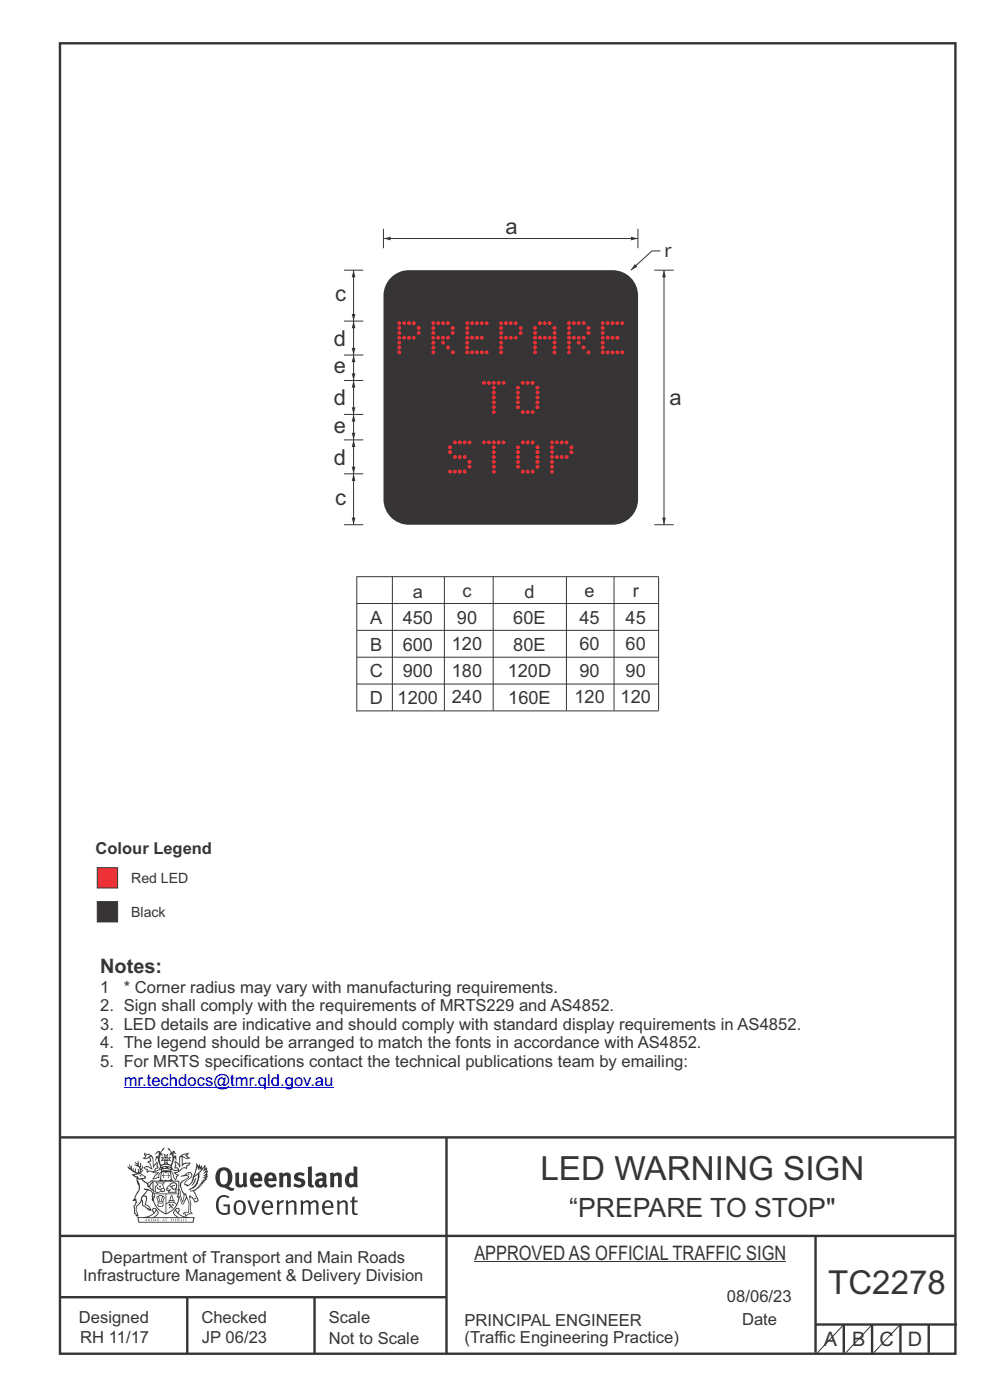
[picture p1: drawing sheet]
<svg xmlns="http://www.w3.org/2000/svg" width="210mm" height="297mm" viewBox="0 0 210 297" stroke-linecap="round" stroke-linejoin="round" font-family="sans-serif">
<defs><g id="words">
<text font-size="7.1" fill="#373435" x="114.7" y="250.3">LED WARNING SIGN</text>
<text font-size="7" fill="#373435" x="175.7" y="274.4">TC2278</text>
<text font-size="5.6" fill="#373435" x="120.8" y="258.1">“PREPARE TO STOP&quot;</text>
<g font-size="4.7" fill="#373435">
<text x="107.3" y="49.6">a</text>
<text x="140.9" y="54.5">r</text>
<text x="71.1" y="63.9">c</text>
<text x="70.8" y="73.4">d</text>
<text x="70.8" y="79.2">e</text>
<text x="70.8" y="86">d</text>
<text x="142" y="86">a</text>
<text x="70.8" y="91.8">e</text>
<text x="70.8" y="98.6">d</text>
<text x="71.1" y="107.1">c</text>
</g>
<g font-size="4.2" fill="#373435">
<text x="21.2" y="206.5">Notes:</text>
<text x="100.6" y="267.2">APPROVED AS OFFICIAL TRAFFIC SIGN</text>
<text x="174.7" y="285.6">A</text>
<text x="180.8" y="285.6">B</text>
<text x="186.5" y="285.5">C</text>
<text x="192.6" y="285.5">D</text>
</g>
<g font-size="3.9" fill="#373435">
<text x="87.6" y="126.8">a</text>
<text x="98.1" y="126.7">c</text>
<text x="111.2" y="126.8">d</text>
<text x="124" y="126.7">e</text>
<text x="134.2" y="126.7">r</text>
<text x="78.5" y="132.5">A</text>
<text x="85.4" y="132.4">450</text>
<text x="95.8" y="137.9">120</text>
<text x="96.9" y="132.3">90</text>
<text x="108.9" y="132.4">60E</text>
<text x="122.9" y="132.3">45</text>
<text x="122.9" y="137.9">60</text>
<text x="132.7" y="132.3">45</text>
<text x="132.7" y="137.9">60</text>
<text x="78.4" y="143.7">C</text>
<text x="78.5" y="138.1">B</text>
<text x="85.4" y="138">600</text>
<text x="85.4" y="143.6">900</text>
<text x="95.8" y="143.6">180</text>
<text x="107.7" y="143.6">120D</text>
<text x="108.9" y="138">80E</text>
<text x="122.9" y="143.6">90</text>
<text x="132.7" y="143.6">90</text>
<text x="78.4" y="149.3">D</text>
<text x="84.3" y="149.2">1200</text>
<text x="95.8" y="149.2">240</text>
<text x="107.8" y="149.2">160E</text>
<text x="121.8" y="149.2">120</text>
<text x="131.6" y="149.2">120</text>
</g>
<g font-size="3.5" fill="#373435">
<text x="20.3" y="181.1">Colour Legend</text>
<text x="21.2" y="210.6">1</text>
<text x="21.2" y="214.5">2. Sign shall comply with the requirements of MRTS229 and AS4852.</text>
<text x="26.2" y="210.6">* Corner radius may vary with manufacturing requirements.</text>
<text x="21.2" y="218.5">3. LED details are indicative and should comply with standard display requirements in AS4852.</text>
<text x="21.2" y="226.3">5. For MRTS specifications contact the technical publications team by emailing:</text>
<text x="21.2" y="222.4">4. The legend should be arranged to match the fonts in accordance with AS4852.</text>
<text x="21.6" y="267.9">Department of Transport and Main Roads</text>
<text x="17.7" y="271.8">Infrastructure Management &amp; Delivery Division</text>
<text x="16.7" y="280.6">Designed</text>
<text x="42.7" y="280.6">Checked</text>
<text x="69.7" y="280.6">Scale</text>
<text x="98.5" y="281.3">PRINCIPAL ENGINEER</text>
<text x="154.2" y="276.2">08/06/23</text>
<text x="157.4" y="281.2">Date</text>
<text x="17" y="284.8">RH 11/17</text>
<text x="42.8" y="284.8">JP 06/23</text>
<text x="69.7" y="285.2">Not to Scale</text>
<text x="98.5" y="284.8">(Traffic Engineering Practice)</text>
</g>
<text font-size="3.5" fill="#0000c4" x="26.2" y="230.3">mr.techdocs@tmr.qld.gov.au</text>
<g font-size="3" fill="#373435">
<text x="27.8" y="187.2">Red LED</text>
<text x="27.8" y="194.5">Black</text>
</g>
</g></defs>
<g fill="none" stroke="#373435" stroke-width=".51">
<path d="M12.7 9.2h190v278h-190zM12.7 241.3h190M94.7 241.4v45.8M12.7 275.2h82M12.7 262.2h190.1M39.7 275.2v12M66.7 275.2v12M173 262.1v24.9M173 281h30M179 281v6M185 281v6M191 281v6"/>
<path d="M197 281v6"/>
</g>
<g fill="#373435">
<path d="M47 248.4a2.55 2.55 0 0 0 0 2.7l.3 .2a.81 .81 0 0 0 1-1v-.5a1.04 1.04 0 0 0-1.1-1.5zM46.3 248.1a1.82 1.82 0 0 1 2.1-.2 1.82 1.82 0 0 1 .9 1.8 2.29 2.29 0 0 1-.8 2l.7 .3h.5l-.2 .6a2.87 2.87 0 0 1-2-.7 2.12 2.12 0 0 1-1.7-3.1z" fill-rule="evenodd"/>
<path d="M49.9 248.9l.8-.2v2a.46 .46 0 0 0 .3 .6 .46 .46 0 0 0 .6-.3v-2.1l.7-.2v2.4l.2 .5-.5 .3-.3-.3a1.02 1.02 0 0 1-1.2 .3 1.02 1.02 0 0 1-.6-1.1z" fill-rule="evenodd"/>
<path d="M54 249.5l-.1 .5h.9a.49 .49 0 0 0-.2-.6 .49 .49 0 0 0-.6 .1zM53.4 249.1a1.34 1.34 0 0 1 1.6-.2 1.34 1.34 0 0 1 .6 1.5v.2h-1.7a.77 .77 0 0 0 .5 .8 .77 .77 0 0 0 .9-.4l.3 .5a1.59 1.59 0 0 1-2 .2 1.59 1.59 0 0 1-.5-2.1z" fill-rule="evenodd"/>
<path d="M57 249.5l-.1 .5h1a.49 .49 0 0 0-.2-.6 .49 .49 0 0 0-.7 .1zM56.4 249.1a1.34 1.34 0 0 1 1.6-.2 1.34 1.34 0 0 1 .7 1.5v.2h-1.8a.77 .77 0 0 0 .5 .8 .77 .77 0 0 0 .9-.4l.4 .5a1.59 1.59 0 0 1-2.1 .2 1.59 1.59 0 0 1-.5-2.1z" fill-rule="evenodd"/>
<path d="M59.2 248.9l.7-.2 .1 .4a.95 .95 0 0 1 1-.3 .95 .95 0 0 1 .7 .8v2.3h-.8v-2.3a.46 .46 0 0 0-.8 .1v2.2h-.8z" fill-rule="evenodd"/>
<path d="M62.6 249.1a1.75 1.75 0 0 1 2-.1l-.2 .5-.6-.2a.43 .43 0 0 0-.6 .3l.4 .3a1.04 1.04 0 0 1 1.2 1.1 1.04 1.04 0 0 1-1.4 1l-1.2-.4 .3-.6 1 .4 .4-.4a.88 .88 0 0 0-1-.5l-.4-.2-.1-.4z" fill-rule="evenodd"/>
<path d="M65.3 247.6l.8-.2 .1 3.8 .3 .2 .1 .4a.88 .88 0 0 1-1 0 .88 .88 0 0 1-.3-1z" fill-rule="evenodd"/>
<path d="M67.8 250.6a.43 .43 0 0 0-.1 .7 .43 .43 0 0 0 .7-.1v-.7zM66.8 249.1a1.7 1.7 0 0 1 2.4 .1v1.9l.3 .4-.4 .5-.5-.4a1.03 1.03 0 0 1-1.7-.1 1.03 1.03 0 0 1 .8-1.5h.7v-.4a.8 .8 0 0 0-1.2 .1z" fill-rule="evenodd"/>
<path d="M70 248.9l.7-.2 .1 .4a.95 .95 0 0 1 1-.3 .95 .95 0 0 1 .7 .8v2.3h-.8v-2.3a.46 .46 0 0 0-.8 .1v2.2h-.8z" fill-rule="evenodd"/>
<path d="M74.3 249.5a1.48 1.48 0 0 0 0 1.7h.5l.2-.1v-1.5l-.3-.2zM75 247.4l.8 .1 .1 4.4h-.7l-.1-.2a1.26 1.26 0 0 1-1.4 0 1.26 1.26 0 0 1-.5-1.3 1.29 1.29 0 0 1 .4-1.4 1.29 1.29 0 0 1 1.4-.1z" fill-rule="evenodd"/>
<path d="M46.4 253.9a1.72 1.72 0 0 1 2.3 0l-.3 .3a1.24 1.24 0 0 0-1.4-.2 1.24 1.24 0 0 0-.6 1.4 1.49 1.49 0 0 0 1.2 1.9l.7-.1v-1.3h-.8l-.1-.4h1.3v1.9a1.93 1.93 0 0 1-2.2 0 1.93 1.93 0 0 1-.7-2.2l.2-.8z" fill-rule="evenodd"/>
<path d="M50.4 255.1a1.65 1.65 0 0 0 .2 2.2 .99 .99 0 0 0 1-1.4 .78 .78 0 0 0-.4-.8 .78 .78 0 0 0-.8 0zM50 254.9a1.33 1.33 0 0 1 1.6-.1 1.33 1.33 0 0 1 .5 1.4 1.31 1.31 0 0 1-1.3 1.6 1.31 1.31 0 0 1-1.2-1.6v-.6z" fill-rule="evenodd"/>
<path d="M52.5 254.7l.4-.1 .9 2.6 .8-2.5h.5l-1.1 3h-.5z" fill-rule="evenodd"/>
<path d="M56.3 255.2l-.2 .7h1.3a.7 .7 0 0 0-.3-.8 .7 .7 0 0 0-.8 .1zM55.9 255a1.22 1.22 0 0 1 1.5-.2 1.22 1.22 0 0 1 .5 1.5h-1.8a.93 .93 0 0 0 .5 1 .93 .93 0 0 0 1.1-.2l.2 .3a1.43 1.43 0 0 1-1.8 .1 1.43 1.43 0 0 1-.6-1.7z" fill-rule="evenodd"/>
<path d="M58.7 254.7l.4-.1 .1 .5 .4-.4 .6-.1-.2 .5a.66 .66 0 0 0-.8 .7v1.9h-.4z" fill-rule="evenodd"/>
<path d="M60.6 254.7l.4-.1 .1 .5a.94 .94 0 0 1 1-.5 .94 .94 0 0 1 .8 .8v2.3h-.5l-.1-2.5a.81 .81 0 0 0-1.2 .3v2.2h-.4z" fill-rule="evenodd"/>
<path d="M63.7 254.7l.5-.1 .1 .5 .4-.3a.78 .78 0 0 1 1.1 .3 .9 .9 0 0 1 1-.5 .9 .9 0 0 1 .8 .8v2.3h-.5l-.1-2.5a.67 .67 0 0 0-1.1 .3v2.2h-.5v-2.4l-.4-.3-.7 .4v2.3h-.5z" fill-rule="evenodd"/>
<path d="M69 255.2l-.1 .7h1.3a.7 .7 0 0 0-.3-.8 .7 .7 0 0 0-.9 .1zM68.7 255a1.22 1.22 0 0 1 1.5-.2 1.22 1.22 0 0 1 .5 1.5h-1.8a.93 .93 0 0 0 .4 1 .93 .93 0 0 0 1.2-.2l.1 .3a1.44 1.44 0 0 1-1.7 .1 1.44 1.44 0 0 1-.6-1.7z" fill-rule="evenodd"/>
<path d="M71.4 254.7l.5-.1 .1 .5a.94 .94 0 0 1 1-.5 .94 .94 0 0 1 .8 .8v2.3h-.5l-.1-2.5a.81 .81 0 0 0-1.2 .3v2.2h-.4z" fill-rule="evenodd"/>
<path d="M74.7 253.9l.5-.1v.9h.7l-.1 .3h-.6v2.2l.1 .2h.5l.1 .3a.75 .75 0 0 1-1.2-.6v-2.1h-.4v-.3h.4z" fill-rule="evenodd"/>
<path d="M30.8 244.9l1.1 .3-.9 .5h-.4l.6-.5zM31.8 245.4h.2a2.44 2.44 0 0 1 .4 1.9l.1 .5 .7-1-.1 .6 .3 .3a.57 .57 0 0 0-.6 .7l-1-.1-.5 .2 .2-.5-.8-.3 .7-.1 .9 .5 .1-.1-.6-1.3-.2-.2h.5zM30.7 244.4l-.1 .5 .2 .4-.6 .4a1.04 1.04 0 0 0 1.4-.1l.2 .6-.3 .1-.2 .4a.94 .94 0 0 1 .8 1.1l-.2-.1a1.16 1.16 0 0 0-1.5-.1l.3 .4 .4 .2 .1 .5 .2 .1 .1-.2a.94 .94 0 0 1 1.1 .2l.8 .1-1.2 1.2a1.13 1.13 0 0 0 1.2-.2l.4-.1-.1-.4 .5-.8a.83 .83 0 0 0-.6 1.1l-.3-.1-.7 .4 1.1-1.4-.5 .1-.5-.1 1.3-.5-.1-.1-.9 .4v-.3l.2-.2 .3 .1 .1-.3-.2-.4v-.6l-.1-.4-.7 1v-.7a1.42 1.42 0 0 0-1.6-1.8z" fill-rule="evenodd"/>
<path d="M38.5 245.2l.5-.2 .7-.1-.6 .3 .8 .5h-.3zM38.3 245.5l.2-.1 .1 2a1.69 1.69 0 0 1 1.6-.6l-.8 .5 .1 .5a1.1 1.1 0 0 0-1.5 .6l-.1-.5-.2-.2h-.5l.3-.4-.3-.7a1.42 1.42 0 0 1 .8 1.1l.2-.1zM37.1 246.2l.1 1-.2 .3 .1 .4h.5l.1 .2a.96 .96 0 0 1-1.1-.1l-.1 .1a1.06 1.06 0 0 0 1.3 .2v.1a.72 .72 0 0 1-1 .2l.3 .5 .6 .2-.4 .2-.1 .6-.2-.3-.4-1.1-.4-.4 .4 .9a1.54 1.54 0 0 0 .7 1.2l.2-.3a.58 .58 0 0 1 .4-.8l.2-.1h-.3l-.5-.3 .9-.5a.93 .93 0 0 1 1.2-.5v.2l.2-.2 .1-.5a.99 .99 0 0 0 .7-.8l-1.3 .1-.3 .2-.1-1.4 .9 .4 .9-.3h-.4l-.5-.4 .4-.7-.6 .2a1.46 1.46 0 0 0-1.4 2.1v.4l-.2-.4z" fill-rule="evenodd"/>
<path d="M35.6 248.9l.2 .1-.1 .3 .4 .1h-.4v.6l-.1-.6h-.3l.3-.1z" fill-rule="evenodd"/>
<path d="M34.6 248.9l.2 .1v.3l.3 .1h-.3l-.1 .6v-.6h-.4l.4-.1z" fill-rule="evenodd"/>
<path d="M34.3 248.8a.57 .57 0 0 1 .9 .2 .57 .57 0 0 1 .9-.2l.2 1.4h-.2a.57 .57 0 0 1-.9 0 .69 .69 0 0 1-1.1 0zM34.2 248.1l-.3 2.1-.2 .4h3l-.2-.4-.3-2.1h-.2v.2l-.8-.1-.8 .1v-.2z" fill-rule="evenodd"/>
<path d="M34.2 252.4a.3 .3 0 0 0 .6 0 .3 .3 0 0 0-.6 0zM33.3 250.9l.3 .3-.3 .4a.79 .79 0 0 0 0 1.3l.8-.2-.1-.3a.55 .55 0 0 1-.7-.6l.1-.1 .2 .3 .3 .2 .8-.2-.4-.7 .4-.4-.7 .2zM33 250.7l1.1 .2 .9-.2-.4 .6 .4 1.2a.56 .56 0 0 1-.8 .3l-.2 .1a.73 .73 0 0 1-.9 .1 .73 .73 0 0 1-.3-1v-.4l.6-.4z" fill-rule="evenodd"/>
<path d="M35.6 251.8l.7-.4a.58 .58 0 0 1 1-.1 .58 .58 0 0 1-.4 .9l-.3-.3a.43 .43 0 0 1 .6-.4 .57 .57 0 0 0-.8 .2l-.2-.1-.3 .1 .4 .2a.55 .55 0 0 0 .9 .4v.5h-1.3l.3-.4-.1-.1-.6 .1 .2-.3-.2-.1zM35.4 251.8l-.1 .2a.39 .39 0 0 0 .2 .6h.3l-.2 .4h1.9l-.1-.8a.86 .86 0 0 0-.1-1.3 .86 .86 0 0 0-1.3 .4z" fill-rule="evenodd"/>
<path d="M36 254.8h.8v.2h-.8zM36.4 253.8l.2 .8h-.4zM36.4 253.5l-.3 .5-.1 .6h-.2v.4l-.7 .4 .2 .1a1.48 1.48 0 0 1 2.1 .2l.2-.1-.6-.5v-.5h-.2l-.1-.6z" fill-rule="evenodd"/>
<path d="M35.8 255.4l.4 .1 .1 .3 .3-.2-.2-.2a.38 .38 0 0 1 .5 .5l-.2-.2-.3 .2 .3 .2-.3 .3-.1-.4-.4 .4-.1-.2 .4-.3-.1-.1-.2 .1z" fill-rule="evenodd"/>
<path d="M34.5 254h.2v.2l-.2 .6h-.2zM33.6 255.3h.9v.2a.55 .55 0 0 1-.8 .4v-.2l-.2-.1zM33.4 254h.2l.2 .8h-.2zM33.6 255l.8-.1 .1 .2h-.8zM33.8 253.7h.5l-.2 1.1h-.1zM33.3 253.8l-.1 .3 .3 1.1a.48 .48 0 0 0-.1 .6 .48 .48 0 0 0 .5 .2h.5a.49 .49 0 0 0 .2-.8l.3-1.1-.1-.3a1.42 1.42 0 0 0-1.5 0z" fill-rule="evenodd"/>
<path d="M33.7 251.5l.4 .1 .1 .3h-.3z" fill-rule="evenodd"/>
<path d="M41.3 250.1l.3-.2-.2 .8-.6 .8h-.2l.5-.7z" fill-rule="evenodd"/>
<path d="M39.7 249l.3-.2 .5 .2a.88 .88 0 0 1-.6 1.1 1.22 1.22 0 0 0-.8 1.3l.5 .2a.72 .72 0 0 0 .9-.4l.5-.8 .2-.6 .8-.6v.2a2.85 2.85 0 0 1-2 2.9l.1 .1a2.13 2.13 0 0 0 1.9-1.5v-.3a2.01 2.01 0 0 0 .3-1.7l1.1-1.3-.4 1 .7-.5-.7 1 .8-.4-.8 .8 .7-.2-.9 .6 .8-.1-.8 .4h.7l-.8 .3 .3 .2h-.4l.2 .3h-.4l.2 .3h-.4l.1 .2h-.1a2.16 2.16 0 0 1-2 1.1l.1 .2 .4-.1a.76 .76 0 0 1 .7 .8l.5 1.2-.6 .2a1.45 1.45 0 0 0-1.1-1.3l.2 1.8-.1 1.8 .4 .3a1.07 1.07 0 0 0-1.2 .4v-.3l-.5-.2a.87 .87 0 0 1 1.1-.1v-.7a4.4 4.4 0 0 0-.6-3.1l-.1-.3h-.2a2.16 2.16 0 0 1-.7-2.2l.3-.4 1.2-.7a.55 .55 0 0 0-.4-.8zM37.8 252.4a.76 .76 0 0 1 .3 1.1l.6 1.6 .4-1.7 .2 .1a.61 .61 0 0 1-.1 .9l-.3 .8-.2 .1-.7-1.6-.3 .1a1.18 1.18 0 0 0 .1-1.4zM41.8 247.5l.2 .7 .3-.5v.6l.4-.5a1.9 1.9 0 0 1-1.2 1.4l-.3 .3zM38.2 249.6l1.4-.2 .2 .2v.3l-.5 .2a1.26 1.26 0 0 0-.9 1.9l.2 .7a1.84 1.84 0 0 1 .1 2.1l-.4-1.4a.96 .96 0 0 0-.4-1.2l-.4 .2a.78 .78 0 0 1 0 1.3l.1 .3h.4l.4 1.1a.38 .38 0 0 0 .2 .4 .38 .38 0 0 0 .4-.1l.6-1.2a2.94 2.94 0 0 1 .4 2.5l-.1 .4h-.8l-.3 .4v.2l.4-.1 .1 .4 .2 .1a1.02 1.02 0 0 1 1.3-.5v-.4l-.3-.1 .1-1.8-.3-1.3h.1a1.14 1.14 0 0 1 .8 1 .63 .63 0 0 0 .8-.2 .63 .63 0 0 0-.2-.9l-.6-1.2 .9-.6 .2-.4h.3l-.1-.2h.4l-.1-.3h.3l-.1-.3 .5-.1-.2-.2 .6-.4v-.2h-.2l.4-.5h-.3l.3-.5-.4 .1 .4-.5v-.3l-.3 .2 .2-.7-.1-.2-.4 .3v-.8l-.6 .8-.2-.8-.2 .5-.3-.7-.1 .6-.5-.8-.1 1.4-.6 1.8a1.81 1.81 0 0 1-1 1.5l-.6-.2a1.75 1.75 0 0 1 1.1-1.2 .75 .75 0 0 0 .1-1.3 .75 .75 0 0 0-1.2 .4z" fill-rule="evenodd"/>
<path d="M41.2 254.1h.3l.2 .2-.4 .1z" fill-rule="evenodd"/>
<path d="M29.4 258.4h11.6l-.1 .8h-11.4zM31.3 258.2l.5-.1a2.48 2.48 0 0 0 1.4-1.3l.3 .5-.5 .6-.5 .3zM32.5 256.6l.3-.2 .2 .1-.3 .7zM37.2 256.8a2.65 2.65 0 0 0 1.8 1.4h-1.1l-.5-.3-.5-.6zM37.4 256.5l.2-.1 .3 .2-.3 .6zM29.2 258.2l.1 1.2h11.8l.2-1.1-.2-.1a4.1 4.1 0 0 1-3.3-.9l.3-.4-.1-.6a1.06 1.06 0 0 0-1.3 1l.2 .4 .6 .5h-4.7l.3-.1a.84 .84 0 0 0 .6-.8 .84 .84 0 0 0-.5-.8l-.3-.2h-.5l-.1 .6 .3 .4a4.2 4.2 0 0 1-3.4 .9z" fill-rule="evenodd"/>
<path d="M31 258.7l.1 .2h-.2zM31 258.5l-.3 .6 .4-.2 .2 .2z" fill-rule="evenodd"/>
<path d="M31.3 258.6h.3v.4a.25 .25 0 0 0 .2-.1 .25 .25 0 0 0-.1-.3h.1a.29 .29 0 0 1 0 .4 .29 .29 0 0 1-.4 0 .29 .29 0 0 1 0-.4z" fill-rule="evenodd"/>
<path d="M32.2 258.6a.22 .22 0 0 1 .3 .2 .22 .22 0 0 1-.3 .2zM32 258.6l.1 .4a.33 .33 0 0 0 .4 0 .33 .33 0 0 0 0-.4 .33 .33 0 0 0-.5 0z" fill-rule="evenodd"/>
<path d="M32.9 258.7l.1 .2h-.2zM32.9 258.5l-.2 .6 .3-.2 .2 .2z" fill-rule="evenodd"/>
<path d="M33.3 258.6h.2l.1 .1 .2-.1-.2 .2 .2 .3-.3-.3-.1 .3h-.1l.2-.3z" fill-rule="evenodd"/>
<path d="M34.7 258.7l.1 .2h-.2zM34.7 258.5l-.3 .6 .4-.2 .2 .2z" fill-rule="evenodd"/>
<path d="M35 258.5h.5l-.2 .1v.5h-.2l.1-.5z" fill-rule="evenodd"/>
<path d="M36.2 258.6l.3-.1-.1 .1v.2h.1h-.1v.3h-.2z" fill-rule="evenodd"/>
<path d="M36.7 258.6h.2v.5h-.2z" fill-rule="evenodd"/>
<path d="M37.3 258.6a.22 .22 0 0 1 .3 .2 .22 .22 0 0 1-.3 .2zM37.1 258.6v.4a.33 .33 0 0 0 .5 0 .33 .33 0 0 0 0-.4 .33 .33 0 0 0-.5 0z" fill-rule="evenodd"/>
<path d="M37.8 258.6l.4-.1-.2 .1v.2h.1h-.1v.2l.2 .1h-.4z" fill-rule="evenodd"/>
<path d="M38.4 258.6h.2l-.1 .4 .2 .1h-.3z" fill-rule="evenodd"/>
<path d="M38.9 258.6h.2v.5h-.2z" fill-rule="evenodd"/>
<path d="M39.3 258.6h.2h-.1l.2 .3-.2 .2-.1-.1v-.1l.2 .1z" fill-rule="evenodd"/>
<path d="M34.2 247.4a1.51 1.51 0 0 1 2 .2 2.67 2.67 0 0 0-2.1 0zM35.7 247.6l.4 .1 .1 .3-.4-.1zM34.6 247.6h.5l.1 .2h-.4zM34 247.8l.3 .2h-.3zM34.9 246.9l.3-.2 .3 .2zM34.9 245.6l.2 .1v.3h-.2zM35 245.1l.2 .2 .2-.2-.1 .3h-.2zM35.1 246.3h.2l.1 .4-.2-.2-.2 .2zM35.3 245.7l.2-.1v.4h-.2zM34.4 245.7h.3l.1 .3-.4 .1 .2-.2zM35.7 245.7h.3l-.2 .2 .2 .2-.4-.1zM32.7 244.9l1-.5-.1 1-.2-.2-.3 .2-.3 1.1 .5-1 .3 .9a1.84 1.84 0 0 1 .2 1.7l.4 .1a2.48 2.48 0 0 1 2.2 0l.2-.2-.2-.7 .7-1.8 .4 .7-.2-1-.2-.1-.2 .3v-.9l.6 .4-.6-.8-.3 .1-.1 .4-.5-.9-.5-.3 .2 .5 .6 .5-.5 .8 .4-.4a2.06 2.06 0 0 1 0 2.3l-.5-.2-.2-.6 .1-.1 .8 .2-.4-.5 .4-.5-.7 .2-.2-.2 .2-.7-.5 .4-.5-.4 .2 .7-.2 .2-.7-.2 .4 .5-.4 .5 .8-.2 .1 .1-.2 .6-.5 .2a2.02 2.02 0 0 1 0-2.2l.3 .5-.1-.7-.3-.1 .8-1.2-.4 .3-.5 .8-.2-.3a.8 .8 0 0 0-.8 .5z" fill-rule="evenodd"/>
<path d="M29.2 250.1l.3 .1a.61 .61 0 0 1 .8 .4l.3 .2a.8 .8 0 0 1 .6 1l.4 .1 .5 .5a1 1 0 0 1 .5 1.1l-.1 .7v-.5h-.1a.96 .96 0 0 0-.8-1.3l-.2-.2h-.7l-.1-.1-.1 .1 .1 .3h.6l-1.2 1.3-.2 1-.4 .6a1.33 1.33 0 0 0-.5 1.8l.2 .5a1.26 1.26 0 0 1-.5-1.5l-.1-.3a1.56 1.56 0 0 0 .4-1.7l-.3 .2 .2-.5a3.2 3.2 0 0 0 .7-3zM30.4 253.9h.4a2.06 2.06 0 0 1-.1 1.6l.7 .5 .4 .4-.6-.1-.8-.6-.1-.9a.51 .51 0 0 1 .1-.9zM28.6 249.3a1.52 1.52 0 0 1 2.1 .5l-1.1 .2-.2-.1-.1-.4h-.5zM27.5 247v.8l-.3-.4h-.1a3.1 3.1 0 0 0 1.9 1.6l-1 .1 .5 .6 .5 .1 .1 1.1a1.84 1.84 0 0 1-.3 2.5l-.4 .9-.3 .4 .2 .1 .4-.1 .1 .4-.2 .5-.3 .2 .1 1.7h.2l.3 .5 .1 .1 .4-.1-.1-.5a1.3 1.3 0 0 1-.1-1.7l.9-1 .1 1.1 .6 .2 .5 .5 .1-.1 .2 .3h.5a1.85 1.85 0 0 0-1.2-1.4l.1-.3a1.39 1.39 0 0 0 0-1.4l-.5-.1 .5-.5a.66 .66 0 0 1 .9-.4 .66 .66 0 0 1 .3 .9l-.1 .4 .2-.1v.2l-.1 .3 .2 .5 .1-.3a2.24 2.24 0 0 0 .1-2.2 .73 .73 0 0 1-.7-.7 .73 .73 0 0 1 .6-.7v-.2a.94 .94 0 0 0-.9 .8 .48 .48 0 0 1-.1-.6 .48 .48 0 0 1 .5-.2l.5-.3a.51 .51 0 0 0-.8 .2l-.5 .2-1-.8h.6l.2-.5-1.2-.7 .5-.5v-.3l-.5 .4 .1-.2a.69 .69 0 0 0 .2-1v.4l-.2 .3v-1.1l-.3-.2 .1 .6-.1 .2-.4-1.3v.7l-.6-.4 .5 .7-.6-.2 .3 .3a1 1 0 0 1 .7 1.4l-.2-.8v.9l-.5-.2v-.8l-.2 .7-.2-.1-.1-.6-.2 .4-.2-.2 .1-.7-.2 .5z" fill-rule="evenodd"/>
<path d="M29.6 249.4l.2-.1 .3 .2z" fill-rule="evenodd"/>
<path d="M32.4 250.5h5.6v2l-.2-.1v-1.7h-5.2v2.5h5.2v-.8l.1 .2-.1 1.1v-.3h-2.5v4a4.1 4.1 0 0 0 2.6-3.6l.1-.1a4 4 0 0 1-2.8 3.9 4.2 4.2 0 0 1-2.8-4.7l.1 1.2 .1-.1a3.8 3.8 0 0 0 2.5 3.4v-4h-2.5l-.2-.9z" fill-rule="evenodd"/>
<circle cx="40" cy="249.1" r=".17"/>
</g>
<path d="M20.6 184.1h4.3v4.3h-4.3z" fill-rule="evenodd" fill="#ed3237" stroke="#373435" stroke-width=".21"/>
<path d="M20.6 191.3h4.3v4.3h-4.3z" fill-rule="evenodd" fill="#373435" stroke="#373435" stroke-width=".21"/>
<path d="M26.2 230.7h44.5" fill="none" stroke="#0000c4" stroke-width=".21"/>
<g fill="none" stroke="#373435" stroke-width=".21">
<path d="M140.8 57.3v54M75.7 139.4h64M75.7 128h64M75.7 122.3h64v28.4M75.7 122.3v28.7M75.8 133.7h63.9M83.2 122.3v28.5M94.3 122.3v28.5M104.6 122.3v28.5M120.2 122.3v28.4M130.3 122.3v28.4M75.7 145.1h64"/>
<path d="M75.8 150.8h63.9"/>
</g>
<g fill="#373435">
<path d="M140.8 57.3l.4 1.5h-.7z"/>
<path d="M140.5 109.8h.7l-.4 1.5z"/>
</g>
<path d="M81.3 50.6h54" fill="none" stroke="#373435" stroke-width=".21"/>
<g fill="#373435">
<path d="M133.8 50.2l1.5 .4-1.5 .4z"/>
<path d="M81.3 50.6l1.6-.4v.8z"/>
</g>
<path d="M81.3 48.6v4.1M135.3 48.6v4.1M140.1 53.2h-1.8l-4.5 4.1" fill="none" stroke="#373435" stroke-width=".21"/>
<path d="M134.7 56l.5 .6-1.4 .7z" fill="#373435"/>
<path d="M138.8 57.3h4.1M73 100.5h4.1M75 100.5v10.8" fill="none" stroke="#373435" stroke-width=".21"/>
<g fill="#373435">
<path d="M75 100.5l.4 1.5h-.8z"/>
<path d="M74.6 109.8h.8l-.4 1.5z"/>
</g>
<path d="M75 93.3v7.2M73 111.3h4.1M138.8 111.3h4.1" fill="none" stroke="#373435" stroke-width=".21"/>
<g fill="#373435">
<path d="M75 93.3l.4 1.5h-.8z"/>
<path d="M74.6 99h.8l-.4 1.5z"/>
</g>
<path d="M73 93.3h4.1M75 87.9v5.4" fill="none" stroke="#373435" stroke-width=".21"/>
<g fill="#373435">
<path d="M75 87.9l.4 1.5h-.8z"/>
<path d="M74.6 91.8h.8l-.4 1.5z"/>
</g>
<path d="M73 87.9h4.1M75 80.7v7.2" fill="none" stroke="#373435" stroke-width=".21"/>
<g fill="#373435">
<path d="M75 80.7l.4 1.5h-.8z"/>
<path d="M74.6 86.4h.8l-.4 1.5z"/>
</g>
<path d="M75 75.3v5.4M73 80.7h4.1" fill="none" stroke="#373435" stroke-width=".21"/>
<g fill="#373435">
<path d="M75 75.3l.4 1.5h-.8z"/>
<path d="M74.6 79.2h.8l-.4 1.5z"/>
</g>
<path d="M73 75.3h4.1M75 68.1v7.2" fill="none" stroke="#373435" stroke-width=".21"/>
<g fill="#373435">
<path d="M75 68.1l.4 1.5h-.8z"/>
<path d="M74.6 73.8h.8l-.4 1.5z"/>
</g>
<path d="M73 57.3h4.1M75 57.3v10.8M73 68.1h4.1" fill="none" stroke="#373435" stroke-width=".21"/>
<g fill="#373435">
<path d="M75 57.3l.4 1.5h-.8z"/>
<path d="M74.6 66.6h.8l-.4 1.5z"/>
<path d="M82.9 58.9a5.4 5.4 0 0 1 3.8-1.6h43.3a5.4 5.4 0 0 1 5.3 5.4v43.2a5.4 5.4 0 0 1-5.3 5.4h-43.3a5.4 5.4 0 0 1-5.4-5.4v-43.2a5.4 5.4 0 0 1 1.6-3.8z" fill-rule="evenodd"/>
<path d="M84.2 68h1v1.1h-1z" fill-rule="evenodd"/>
<path d="M84.2 69.1h1v1h-1z" fill-rule="evenodd"/>
<path d="M84.2 70.1h1v1h-1z" fill-rule="evenodd"/>
<path d="M84.2 71.1h1v1.1h-1z" fill-rule="evenodd"/>
<path d="M84.2 72.2h1v1h-1z" fill-rule="evenodd"/>
<path d="M84.2 73.2h1v1h-1z" fill-rule="evenodd"/>
<path d="M84.2 74.2h1v1.1h-1z" fill-rule="evenodd"/>
<path d="M85.2 68h1v1.1h-1z" fill-rule="evenodd"/>
<path d="M85.2 69.1h1v1h-1z" fill-rule="evenodd"/>
<path d="M85.2 70.1h1v1h-1z" fill-rule="evenodd"/>
<path d="M85.2 71.1h1v1.1h-1z" fill-rule="evenodd"/>
<path d="M85.2 72.2h1v1h-1z" fill-rule="evenodd"/>
<path d="M85.2 73.2h1v1h-1z" fill-rule="evenodd"/>
<path d="M85.2 74.2h1v1.1h-1z" fill-rule="evenodd"/>
<path d="M86.2 68h1.1v1.1h-1.1z" fill-rule="evenodd"/>
<path d="M86.2 69.1h1.1v1h-1.1z" fill-rule="evenodd"/>
<path d="M86.2 70.1h1.1v1h-1.1z" fill-rule="evenodd"/>
<path d="M86.2 71.1h1.1v1.1h-1.1z" fill-rule="evenodd"/>
<path d="M86.2 72.2h1.1v1h-1.1z" fill-rule="evenodd"/>
<path d="M86.2 73.2h1.1v1h-1.1z" fill-rule="evenodd"/>
<path d="M86.2 74.2h1.1v1.1h-1.1z" fill-rule="evenodd"/>
<path d="M87.3 68h1v1.1h-1z" fill-rule="evenodd"/>
<path d="M87.3 69.1h1v1h-1z" fill-rule="evenodd"/>
<path d="M87.3 70.1h1v1h-1z" fill-rule="evenodd"/>
<path d="M87.3 71.1h1v1.1h-1z" fill-rule="evenodd"/>
<path d="M87.3 72.2h1v1h-1z" fill-rule="evenodd"/>
<path d="M87.3 73.2h1v1h-1z" fill-rule="evenodd"/>
<path d="M87.3 74.2h1v1.1h-1z" fill-rule="evenodd"/>
<path d="M88.3 68h1v1.1h-1z" fill-rule="evenodd"/>
<path d="M83.1 68h1.1v1.1h-1.1z" fill-rule="evenodd"/>
<path d="M83.1 69.1h1.1v1h-1.1z" fill-rule="evenodd"/>
<path d="M83.1 70.1h1.1v1h-1.1z" fill-rule="evenodd"/>
<path d="M83.1 71.1h1.1v1.1h-1.1z" fill-rule="evenodd"/>
<path d="M83.1 72.2h1.1v1h-1.1z" fill-rule="evenodd"/>
<path d="M83.1 73.2h1.1v1h-1.1z" fill-rule="evenodd"/>
<path d="M83.1 74.2h1.1v1.1h-1.1z" fill-rule="evenodd"/>
<path d="M88.3 69.1h1v1h-1z" fill-rule="evenodd"/>
<path d="M88.3 70.1h1v1h-1z" fill-rule="evenodd"/>
<path d="M88.3 71.1h1v1.1h-1z" fill-rule="evenodd"/>
<path d="M88.3 72.2h1v1h-1z" fill-rule="evenodd"/>
<path d="M88.3 73.2h1v1h-1z" fill-rule="evenodd"/>
<path d="M88.3 74.2h1v1.1h-1z" fill-rule="evenodd"/>
</g>
<g fill="#ed3237">
<circle cx="84.7" cy="68.6" r=".41"/>
<circle cx="84.7" cy="69.6" r=".41"/>
<circle cx="86.8" cy="71.7" r=".41"/>
<circle cx="87.8" cy="71.7" r=".41"/>
<circle cx="85.7" cy="71.7" r=".41"/>
<circle cx="88.8" cy="69.6" r=".41"/>
<circle cx="84.7" cy="70.6" r=".41"/>
<circle cx="84.7" cy="71.7" r=".41"/>
<circle cx="84.7" cy="72.7" r=".41"/>
<circle cx="84.7" cy="73.7" r=".41"/>
<circle cx="84.7" cy="74.8" r=".41"/>
<circle cx="85.7" cy="68.6" r=".41"/>
<circle cx="86.8" cy="68.6" r=".41"/>
<circle cx="87.8" cy="68.6" r=".41"/>
<circle cx="88.8" cy="70.6" r=".41"/>
</g>
<g fill="#373435">
<path d="M91.4 68h1v1.1h-1z" fill-rule="evenodd"/>
<path d="M91.4 69.1h1v1h-1z" fill-rule="evenodd"/>
<path d="M91.4 70.1h1v1h-1z" fill-rule="evenodd"/>
<path d="M91.4 71.1h1v1.1h-1z" fill-rule="evenodd"/>
<path d="M91.4 72.2h1v1h-1z" fill-rule="evenodd"/>
<path d="M91.4 73.2h1v1h-1z" fill-rule="evenodd"/>
<path d="M91.4 74.2h1v1.1h-1z" fill-rule="evenodd"/>
<path d="M92.4 68h1.1v1.1h-1.1z" fill-rule="evenodd"/>
<path d="M92.4 69.1h1.1v1h-1.1z" fill-rule="evenodd"/>
<path d="M92.4 70.1h1.1v1h-1.1z" fill-rule="evenodd"/>
<path d="M92.4 71.1h1.1v1.1h-1.1z" fill-rule="evenodd"/>
<path d="M92.4 72.2h1.1v1h-1.1z" fill-rule="evenodd"/>
<path d="M92.4 73.2h1.1v1h-1.1z" fill-rule="evenodd"/>
<path d="M92.4 74.2h1.1v1.1h-1.1z" fill-rule="evenodd"/>
<path d="M93.5 68h1v1.1h-1z" fill-rule="evenodd"/>
<path d="M93.5 69.1h1v1h-1z" fill-rule="evenodd"/>
<path d="M93.5 70.1h1v1h-1z" fill-rule="evenodd"/>
<path d="M93.5 71.1h1v1.1h-1z" fill-rule="evenodd"/>
<path d="M93.5 72.2h1v1h-1z" fill-rule="evenodd"/>
<path d="M93.5 73.2h1v1h-1z" fill-rule="evenodd"/>
<path d="M93.5 74.2h1v1.1h-1z" fill-rule="evenodd"/>
<path d="M94.5 68h1v1.1h-1z" fill-rule="evenodd"/>
<path d="M94.5 69.1h1v1h-1z" fill-rule="evenodd"/>
<path d="M94.5 70.1h1v1h-1z" fill-rule="evenodd"/>
<path d="M94.5 71.1h1v1.1h-1z" fill-rule="evenodd"/>
<path d="M94.5 72.2h1v1h-1z" fill-rule="evenodd"/>
<path d="M94.5 73.2h1v1h-1z" fill-rule="evenodd"/>
<path d="M94.5 74.2h1v1.1h-1z" fill-rule="evenodd"/>
<path d="M95.5 68h1.1v1.1h-1.1z" fill-rule="evenodd"/>
<path d="M95.5 69.1h1.1v1h-1.1z" fill-rule="evenodd"/>
<path d="M95.5 70.1h1.1v1h-1.1z" fill-rule="evenodd"/>
<path d="M95.5 71.1h1.1v1.1h-1.1z" fill-rule="evenodd"/>
<path d="M95.5 72.2h1.1v1h-1.1z" fill-rule="evenodd"/>
<path d="M95.5 73.2h1.1v1h-1.1z" fill-rule="evenodd"/>
<path d="M95.5 74.2h1.1v1.1h-1.1z" fill-rule="evenodd"/>
</g>
<g fill="#ed3237">
<circle cx="91.9" cy="68.6" r=".41"/>
<circle cx="91.9" cy="69.6" r=".41"/>
<circle cx="94" cy="71.7" r=".41"/>
<circle cx="95" cy="71.7" r=".41"/>
<circle cx="92.9" cy="71.7" r=".41"/>
<circle cx="94" cy="72.7" r=".41"/>
<circle cx="96" cy="69.6" r=".41"/>
<circle cx="91.9" cy="70.6" r=".41"/>
<circle cx="91.9" cy="71.7" r=".41"/>
<circle cx="91.9" cy="72.7" r=".41"/>
<circle cx="91.9" cy="73.7" r=".41"/>
<circle cx="91.9" cy="74.8" r=".41"/>
<circle cx="92.9" cy="68.6" r=".41"/>
<circle cx="94" cy="68.6" r=".41"/>
<circle cx="95" cy="68.6" r=".41"/>
<circle cx="96" cy="70.6" r=".41"/>
<circle cx="95" cy="73.7" r=".41"/>
<circle cx="96" cy="74.8" r=".41"/>
<circle cx="99.1" cy="70.6" r=".41"/>
<circle cx="100.1" cy="71.7" r=".41"/>
<circle cx="101.2" cy="71.7" r=".41"/>
<circle cx="102.2" cy="71.7" r=".41"/>
<circle cx="99.1" cy="71.7" r=".41"/>
<circle cx="99.1" cy="72.7" r=".41"/>
<circle cx="99.1" cy="73.7" r=".41"/>
<circle cx="99.1" cy="74.8" r=".41"/>
<circle cx="103.2" cy="74.8" r=".41"/>
<circle cx="99.1" cy="69.6" r=".41"/>
<circle cx="99.1" cy="68.6" r=".41"/>
<circle cx="100.1" cy="68.6" r=".41"/>
<circle cx="101.2" cy="68.6" r=".41"/>
<circle cx="102.2" cy="68.6" r=".41"/>
<circle cx="103.2" cy="68.6" r=".41"/>
<circle cx="100.1" cy="74.8" r=".41"/>
<circle cx="101.2" cy="74.8" r=".41"/>
<circle cx="102.2" cy="74.8" r=".41"/>
</g>
<g fill="#373435">
<path d="M105.8 68h1v1.1h-1z" fill-rule="evenodd"/>
<path d="M105.8 69.1h1v1h-1z" fill-rule="evenodd"/>
<path d="M105.8 70.1h1v1h-1z" fill-rule="evenodd"/>
<path d="M105.8 71.1h1v1.1h-1z" fill-rule="evenodd"/>
<path d="M105.8 72.2h1v1h-1z" fill-rule="evenodd"/>
<path d="M105.8 73.2h1v1h-1z" fill-rule="evenodd"/>
<path d="M105.8 74.2h1v1.1h-1z" fill-rule="evenodd"/>
<path d="M106.8 68h1.1v1.1h-1.1z" fill-rule="evenodd"/>
<path d="M106.8 69.1h1.1v1h-1.1z" fill-rule="evenodd"/>
<path d="M106.8 70.1h1.1v1h-1.1z" fill-rule="evenodd"/>
<path d="M106.8 71.1h1.1v1.1h-1.1z" fill-rule="evenodd"/>
<path d="M106.8 72.2h1.1v1h-1.1z" fill-rule="evenodd"/>
<path d="M106.8 73.2h1.1v1h-1.1z" fill-rule="evenodd"/>
<path d="M106.8 74.2h1.1v1.1h-1.1z" fill-rule="evenodd"/>
<path d="M107.9 68h1v1.1h-1z" fill-rule="evenodd"/>
<path d="M107.9 69.1h1v1h-1z" fill-rule="evenodd"/>
<path d="M107.9 70.1h1v1h-1z" fill-rule="evenodd"/>
<path d="M107.9 71.1h1v1.1h-1z" fill-rule="evenodd"/>
<path d="M107.9 72.2h1v1h-1z" fill-rule="evenodd"/>
<path d="M107.9 73.2h1v1h-1z" fill-rule="evenodd"/>
<path d="M107.9 74.2h1v1.1h-1z" fill-rule="evenodd"/>
<path d="M108.9 68h1v1.1h-1z" fill-rule="evenodd"/>
<path d="M108.9 69.1h1v1h-1z" fill-rule="evenodd"/>
<path d="M108.9 70.1h1v1h-1z" fill-rule="evenodd"/>
<path d="M108.9 71.1h1v1.1h-1z" fill-rule="evenodd"/>
<path d="M108.9 72.2h1v1h-1z" fill-rule="evenodd"/>
<path d="M108.9 73.2h1v1h-1z" fill-rule="evenodd"/>
<path d="M108.9 74.2h1v1.1h-1z" fill-rule="evenodd"/>
<path d="M109.9 68h1.1v1.1h-1.1z" fill-rule="evenodd"/>
<path d="M109.9 69.1h1.1v1h-1.1z" fill-rule="evenodd"/>
<path d="M109.9 70.1h1.1v1h-1.1z" fill-rule="evenodd"/>
<path d="M109.9 71.1h1.1v1.1h-1.1z" fill-rule="evenodd"/>
<path d="M109.9 72.2h1.1v1h-1.1z" fill-rule="evenodd"/>
<path d="M109.9 73.2h1.1v1h-1.1z" fill-rule="evenodd"/>
<path d="M109.9 74.2h1.1v1.1h-1.1z" fill-rule="evenodd"/>
</g>
<g fill="#ed3237">
<circle cx="106.3" cy="68.6" r=".41"/>
<circle cx="106.3" cy="69.6" r=".41"/>
<circle cx="108.4" cy="71.7" r=".41"/>
<circle cx="109.4" cy="71.7" r=".41"/>
<circle cx="107.3" cy="71.7" r=".41"/>
<circle cx="110.4" cy="69.6" r=".41"/>
<circle cx="106.3" cy="70.6" r=".41"/>
<circle cx="106.3" cy="71.7" r=".41"/>
<circle cx="106.3" cy="72.7" r=".41"/>
<circle cx="106.3" cy="73.7" r=".41"/>
<circle cx="106.3" cy="74.8" r=".41"/>
<circle cx="107.3" cy="68.6" r=".41"/>
<circle cx="108.4" cy="68.6" r=".41"/>
<circle cx="109.4" cy="68.6" r=".41"/>
<circle cx="110.4" cy="70.6" r=".41"/>
</g>
<g fill="#373435">
<path d="M120.2 68h1v1.1h-1z" fill-rule="evenodd"/>
<path d="M120.2 69.1h1v1h-1z" fill-rule="evenodd"/>
<path d="M120.2 70.1h1v1h-1z" fill-rule="evenodd"/>
<path d="M120.2 71.1h1v1.1h-1z" fill-rule="evenodd"/>
<path d="M120.2 72.2h1v1h-1z" fill-rule="evenodd"/>
<path d="M120.2 73.2h1v1h-1z" fill-rule="evenodd"/>
<path d="M120.2 74.2h1v1.1h-1z" fill-rule="evenodd"/>
<path d="M121.2 68h1.1v1.1h-1.1z" fill-rule="evenodd"/>
<path d="M121.2 69.1h1.1v1h-1.1z" fill-rule="evenodd"/>
<path d="M121.2 70.1h1.1v1h-1.1z" fill-rule="evenodd"/>
<path d="M121.2 71.1h1.1v1.1h-1.1z" fill-rule="evenodd"/>
<path d="M121.2 72.2h1.1v1h-1.1z" fill-rule="evenodd"/>
<path d="M121.2 73.2h1.1v1h-1.1z" fill-rule="evenodd"/>
<path d="M121.2 74.2h1.1v1.1h-1.1z" fill-rule="evenodd"/>
<path d="M122.3 68h1v1.1h-1z" fill-rule="evenodd"/>
<path d="M122.3 69.1h1v1h-1z" fill-rule="evenodd"/>
<path d="M122.3 70.1h1v1h-1z" fill-rule="evenodd"/>
<path d="M122.3 71.1h1v1.1h-1z" fill-rule="evenodd"/>
<path d="M122.3 72.2h1v1h-1z" fill-rule="evenodd"/>
<path d="M122.3 73.2h1v1h-1z" fill-rule="evenodd"/>
<path d="M122.3 74.2h1v1.1h-1z" fill-rule="evenodd"/>
<path d="M123.3 68h1v1.1h-1z" fill-rule="evenodd"/>
<path d="M123.3 69.1h1v1h-1z" fill-rule="evenodd"/>
<path d="M123.3 70.1h1v1h-1z" fill-rule="evenodd"/>
<path d="M123.3 71.1h1v1.1h-1z" fill-rule="evenodd"/>
<path d="M123.3 72.2h1v1h-1z" fill-rule="evenodd"/>
<path d="M123.3 73.2h1v1h-1z" fill-rule="evenodd"/>
<path d="M123.3 74.2h1v1.1h-1z" fill-rule="evenodd"/>
<path d="M124.3 68h1.1v1.1h-1.1z" fill-rule="evenodd"/>
<path d="M124.3 69.1h1.1v1h-1.1z" fill-rule="evenodd"/>
<path d="M124.3 70.1h1.1v1h-1.1z" fill-rule="evenodd"/>
<path d="M124.3 71.1h1.1v1.1h-1.1z" fill-rule="evenodd"/>
<path d="M124.3 72.2h1.1v1h-1.1z" fill-rule="evenodd"/>
<path d="M124.3 73.2h1.1v1h-1.1z" fill-rule="evenodd"/>
<path d="M124.3 74.2h1.1v1.1h-1.1z" fill-rule="evenodd"/>
</g>
<g fill="#ed3237">
<circle cx="120.7" cy="68.6" r=".41"/>
<circle cx="120.7" cy="69.6" r=".41"/>
<circle cx="122.8" cy="71.7" r=".41"/>
<circle cx="123.8" cy="71.7" r=".41"/>
<circle cx="121.7" cy="71.7" r=".41"/>
<circle cx="122.8" cy="72.7" r=".41"/>
<circle cx="124.8" cy="69.6" r=".41"/>
<circle cx="120.7" cy="70.6" r=".41"/>
<circle cx="120.7" cy="71.7" r=".41"/>
<circle cx="120.7" cy="72.7" r=".41"/>
<circle cx="120.7" cy="73.7" r=".41"/>
<circle cx="120.7" cy="74.8" r=".41"/>
<circle cx="121.7" cy="68.6" r=".41"/>
<circle cx="122.8" cy="68.6" r=".41"/>
<circle cx="123.8" cy="68.6" r=".41"/>
<circle cx="124.8" cy="70.6" r=".41"/>
<circle cx="123.8" cy="73.7" r=".41"/>
<circle cx="124.8" cy="74.8" r=".41"/>
<circle cx="113.5" cy="69.6" r=".41"/>
<circle cx="115.6" cy="71.7" r=".41"/>
<circle cx="116.6" cy="71.7" r=".41"/>
<circle cx="117.6" cy="71.7" r=".41"/>
<circle cx="114.5" cy="71.7" r=".41"/>
<circle cx="117.6" cy="73.7" r=".41"/>
<circle cx="117.6" cy="69.6" r=".41"/>
<circle cx="113.5" cy="70.6" r=".41"/>
<circle cx="113.5" cy="71.7" r=".41"/>
<circle cx="113.5" cy="72.7" r=".41"/>
<circle cx="113.5" cy="73.7" r=".41"/>
<circle cx="113.5" cy="74.8" r=".41"/>
<circle cx="114.5" cy="68.6" r=".41"/>
<circle cx="115.6" cy="68.6" r=".41"/>
<circle cx="116.6" cy="68.6" r=".41"/>
<circle cx="117.6" cy="70.6" r=".41"/>
<circle cx="117.6" cy="72.7" r=".41"/>
<circle cx="117.6" cy="74.8" r=".41"/>
</g>
<g fill="#373435">
<path d="M102.2 80.7h1v1h-1z" fill-rule="evenodd"/>
<path d="M102.2 81.7h1v1.1h-1z" fill-rule="evenodd"/>
<path d="M102.2 82.8h1v1h-1z" fill-rule="evenodd"/>
<path d="M102.2 83.8h1v1h-1z" fill-rule="evenodd"/>
<path d="M102.2 84.8h1v1.1h-1z" fill-rule="evenodd"/>
<path d="M102.2 85.9h1v1h-1z" fill-rule="evenodd"/>
<path d="M102.2 86.9h1v1h-1z" fill-rule="evenodd"/>
<path d="M103.2 80.7h1v1h-1z" fill-rule="evenodd"/>
<path d="M103.2 81.7h1v1.1h-1z" fill-rule="evenodd"/>
<path d="M103.2 82.8h1v1h-1z" fill-rule="evenodd"/>
<path d="M103.2 83.8h1v1h-1z" fill-rule="evenodd"/>
<path d="M103.2 84.8h1v1.1h-1z" fill-rule="evenodd"/>
<path d="M103.2 85.9h1v1h-1z" fill-rule="evenodd"/>
<path d="M103.2 86.9h1v1h-1z" fill-rule="evenodd"/>
<path d="M104.2 80.7h1.1v1h-1.1z" fill-rule="evenodd"/>
<path d="M104.2 81.7h1.1v1.1h-1.1z" fill-rule="evenodd"/>
<path d="M104.2 82.8h1.1v1h-1.1z" fill-rule="evenodd"/>
<path d="M104.2 83.8h1.1v1h-1.1z" fill-rule="evenodd"/>
<path d="M104.2 84.8h1.1v1.1h-1.1z" fill-rule="evenodd"/>
<path d="M104.2 85.9h1.1v1h-1.1z" fill-rule="evenodd"/>
<path d="M104.2 86.9h1.1v1h-1.1z" fill-rule="evenodd"/>
<path d="M105.3 80.7h1v1h-1z" fill-rule="evenodd"/>
<path d="M106.3 80.7h1v1h-1z" fill-rule="evenodd"/>
<path d="M106.3 81.7h1v1.1h-1z" fill-rule="evenodd"/>
<path d="M106.3 82.8h1v1h-1z" fill-rule="evenodd"/>
<path d="M106.3 83.8h1v1h-1z" fill-rule="evenodd"/>
<path d="M106.3 84.8h1v1.1h-1z" fill-rule="evenodd"/>
<path d="M106.3 85.9h1v1h-1z" fill-rule="evenodd"/>
<path d="M106.3 86.9h1v1h-1z" fill-rule="evenodd"/>
<path d="M105.3 81.7h1v1.1h-1z" fill-rule="evenodd"/>
<path d="M105.3 82.8h1v1h-1z" fill-rule="evenodd"/>
<path d="M105.3 83.8h1v1h-1z" fill-rule="evenodd"/>
<path d="M105.3 84.8h1v1.1h-1z" fill-rule="evenodd"/>
<path d="M105.3 85.9h1v1h-1z" fill-rule="evenodd"/>
<path d="M105.3 86.9h1v1h-1z" fill-rule="evenodd"/>
</g>
<g fill="#ed3237">
<circle cx="104.8" cy="84.3" r=".41"/>
<circle cx="104.8" cy="85.4" r=".41"/>
<circle cx="104.8" cy="82.3" r=".41"/>
<circle cx="102.7" cy="81.2" r=".41"/>
<circle cx="103.7" cy="81.2" r=".41"/>
<circle cx="104.8" cy="81.2" r=".41"/>
<circle cx="105.8" cy="81.2" r=".41"/>
<circle cx="106.8" cy="81.2" r=".41"/>
<circle cx="104.8" cy="83.3" r=".41"/>
<circle cx="104.8" cy="86.4" r=".41"/>
<circle cx="104.8" cy="87.4" r=".41"/>
</g>
<g fill="#373435">
<path d="M109.4 80.7h1v1h-1z" fill-rule="evenodd"/>
<path d="M109.4 81.7h1v1.1h-1z" fill-rule="evenodd"/>
<path d="M109.4 82.8h1v1h-1z" fill-rule="evenodd"/>
<path d="M109.4 83.8h1v1h-1z" fill-rule="evenodd"/>
<path d="M109.4 84.8h1v1.1h-1z" fill-rule="evenodd"/>
<path d="M109.4 85.9h1v1h-1z" fill-rule="evenodd"/>
<path d="M109.4 86.9h1v1h-1z" fill-rule="evenodd"/>
<path d="M110.4 80.7h1v1h-1z" fill-rule="evenodd"/>
<path d="M110.4 81.7h1v1.1h-1z" fill-rule="evenodd"/>
<path d="M110.4 82.8h1v1h-1z" fill-rule="evenodd"/>
<path d="M110.4 83.8h1v1h-1z" fill-rule="evenodd"/>
<path d="M110.4 84.8h1v1.1h-1z" fill-rule="evenodd"/>
<path d="M110.4 85.9h1v1h-1z" fill-rule="evenodd"/>
<path d="M110.4 86.9h1v1h-1z" fill-rule="evenodd"/>
<path d="M111.4 80.7h1.1v1h-1.1z" fill-rule="evenodd"/>
<path d="M111.4 81.7h1.1v1.1h-1.1z" fill-rule="evenodd"/>
<path d="M111.4 82.8h1.1v1h-1.1z" fill-rule="evenodd"/>
<path d="M111.4 83.8h1.1v1h-1.1z" fill-rule="evenodd"/>
<path d="M111.4 84.8h1.1v1.1h-1.1z" fill-rule="evenodd"/>
<path d="M111.4 85.9h1.1v1h-1.1z" fill-rule="evenodd"/>
<path d="M111.4 86.9h1.1v1h-1.1z" fill-rule="evenodd"/>
<path d="M112.5 80.7h1v1h-1z" fill-rule="evenodd"/>
<path d="M113.5 80.7h1v1h-1z" fill-rule="evenodd"/>
<path d="M113.5 81.7h1v1.1h-1z" fill-rule="evenodd"/>
<path d="M113.5 82.8h1v1h-1z" fill-rule="evenodd"/>
<path d="M113.5 83.8h1v1h-1z" fill-rule="evenodd"/>
<path d="M113.5 84.8h1v1.1h-1z" fill-rule="evenodd"/>
<path d="M113.5 85.9h1v1h-1z" fill-rule="evenodd"/>
<path d="M113.5 86.9h1v1h-1z" fill-rule="evenodd"/>
<path d="M112.5 81.7h1v1.1h-1z" fill-rule="evenodd"/>
<path d="M112.5 82.8h1v1h-1z" fill-rule="evenodd"/>
<path d="M112.5 83.8h1v1h-1z" fill-rule="evenodd"/>
<path d="M112.5 84.8h1v1.1h-1z" fill-rule="evenodd"/>
<path d="M112.5 85.9h1v1h-1z" fill-rule="evenodd"/>
<path d="M112.5 86.9h1v1h-1z" fill-rule="evenodd"/>
</g>
<g fill="#ed3237">
<circle cx="109.9" cy="83.3" r=".41"/>
<circle cx="114" cy="84.3" r=".41"/>
<circle cx="109.9" cy="84.3" r=".41"/>
<circle cx="109.9" cy="85.4" r=".41"/>
<circle cx="109.9" cy="86.4" r=".41"/>
<circle cx="109.9" cy="82.3" r=".41"/>
<circle cx="114" cy="82.3" r=".41"/>
<circle cx="110.9" cy="81.2" r=".41"/>
<circle cx="111.9" cy="81.2" r=".41"/>
<circle cx="113" cy="81.2" r=".41"/>
<circle cx="114" cy="83.3" r=".41"/>
<circle cx="114" cy="85.4" r=".41"/>
<circle cx="114" cy="86.4" r=".41"/>
<circle cx="110.9" cy="87.4" r=".41"/>
<circle cx="111.9" cy="87.4" r=".41"/>
<circle cx="113" cy="87.4" r=".41"/>
</g>
<g fill="#373435">
<path d="M95 93.3h1v1.1h-1z" fill-rule="evenodd"/>
<path d="M95 94.4h1v1h-1z" fill-rule="evenodd"/>
<path d="M95 95.4h1v1h-1z" fill-rule="evenodd"/>
<path d="M95 96.4h1v1.1h-1z" fill-rule="evenodd"/>
<path d="M95 99.5h1v1.1h-1z" fill-rule="evenodd"/>
<path d="M96 93.3h1v1.1h-1z" fill-rule="evenodd"/>
<path d="M96 94.4h1v1h-1z" fill-rule="evenodd"/>
<path d="M96 95.4h1v1h-1z" fill-rule="evenodd"/>
<path d="M96 96.4h1v1.1h-1z" fill-rule="evenodd"/>
<path d="M96 99.5h1v1.1h-1z" fill-rule="evenodd"/>
<path d="M97 93.3h1.1v1.1h-1.1z" fill-rule="evenodd"/>
<path d="M97 94.4h1.1v1h-1.1z" fill-rule="evenodd"/>
<path d="M97 95.4h1.1v1h-1.1z" fill-rule="evenodd"/>
<path d="M97 96.4h1.1v1.1h-1.1z" fill-rule="evenodd"/>
<path d="M97 99.5h1.1v1.1h-1.1z" fill-rule="evenodd"/>
<path d="M98.1 93.3h1v1.1h-1z" fill-rule="evenodd"/>
<path d="M98.1 94.4h1v1h-1z" fill-rule="evenodd"/>
<path d="M98.1 95.4h1v1h-1z" fill-rule="evenodd"/>
<path d="M98.1 96.4h1v1.1h-1z" fill-rule="evenodd"/>
<path d="M98.1 99.5h1v1.1h-1z" fill-rule="evenodd"/>
<path d="M99.1 93.3h1v1.1h-1z" fill-rule="evenodd"/>
<path d="M99.1 94.4h1v1h-1z" fill-rule="evenodd"/>
<path d="M99.1 95.4h1v1h-1z" fill-rule="evenodd"/>
<path d="M99.1 96.4h1v1.1h-1z" fill-rule="evenodd"/>
<path d="M99.1 97.5h1v1h-1z" fill-rule="evenodd"/>
<path d="M99.1 98.5h1v1h-1z" fill-rule="evenodd"/>
<path d="M99.1 99.5h1v1.1h-1z" fill-rule="evenodd"/>
</g>
<g fill="#ed3237">
<circle cx="95.5" cy="94.9" r=".41"/>
<circle cx="97.5" cy="96.9" r=".41"/>
<circle cx="98.6" cy="96.9" r=".41"/>
<circle cx="96.5" cy="96.9" r=".41"/>
<circle cx="96.5" cy="100" r=".41"/>
<circle cx="99.6" cy="99" r=".41"/>
<circle cx="95.5" cy="95.9" r=".41"/>
<circle cx="95.5" cy="100" r=".41"/>
<circle cx="96.5" cy="93.9" r=".41"/>
<circle cx="97.5" cy="93.9" r=".41"/>
<circle cx="98.6" cy="93.9" r=".41"/>
<circle cx="99.6" cy="93.9" r=".41"/>
<circle cx="99.6" cy="98" r=".41"/>
<circle cx="97.5" cy="100" r=".41"/>
<circle cx="98.6" cy="100" r=".41"/>
</g>
<g fill="#373435">
<path d="M102.2 93.3h1v1.1h-1z" fill-rule="evenodd"/>
<path d="M103.2 93.3h1v1.1h-1z" fill-rule="evenodd"/>
<path d="M104.2 93.3h1.1v1.1h-1.1z" fill-rule="evenodd"/>
<path d="M104.2 94.4h1.1v1h-1.1z" fill-rule="evenodd"/>
<path d="M104.2 95.4h1.1v1h-1.1z" fill-rule="evenodd"/>
<path d="M104.2 96.4h1.1v1.1h-1.1z" fill-rule="evenodd"/>
<path d="M104.2 97.5h1.1v1h-1.1z" fill-rule="evenodd"/>
<path d="M104.2 98.5h1.1v1h-1.1z" fill-rule="evenodd"/>
<path d="M104.2 99.5h1.1v1.1h-1.1z" fill-rule="evenodd"/>
<path d="M105.3 93.3h1v1.1h-1z" fill-rule="evenodd"/>
<path d="M106.3 93.3h1v1.1h-1z" fill-rule="evenodd"/>
</g>
<g fill="#ed3237">
<circle cx="104.8" cy="96.9" r=".41"/>
<circle cx="104.8" cy="98" r=".41"/>
<circle cx="104.8" cy="94.9" r=".41"/>
<circle cx="102.7" cy="93.9" r=".41"/>
<circle cx="103.7" cy="93.9" r=".41"/>
<circle cx="104.8" cy="93.9" r=".41"/>
<circle cx="105.8" cy="93.9" r=".41"/>
<circle cx="106.8" cy="93.9" r=".41"/>
<circle cx="104.8" cy="95.9" r=".41"/>
<circle cx="104.8" cy="99" r=".41"/>
<circle cx="104.8" cy="100" r=".41"/>
</g>
<g fill="#373435">
<path d="M109.4 93.3h1v1.1h-1z" fill-rule="evenodd"/>
<path d="M109.4 94.4h1v1h-1z" fill-rule="evenodd"/>
<path d="M109.4 95.4h1v1h-1z" fill-rule="evenodd"/>
<path d="M109.4 96.4h1v1.1h-1z" fill-rule="evenodd"/>
<path d="M109.4 97.5h1v1h-1z" fill-rule="evenodd"/>
<path d="M109.4 98.5h1v1h-1z" fill-rule="evenodd"/>
<path d="M109.4 99.5h1v1.1h-1z" fill-rule="evenodd"/>
<path d="M110.4 93.3h1v1.1h-1z" fill-rule="evenodd"/>
<path d="M110.4 94.4h1v1h-1z" fill-rule="evenodd"/>
<path d="M110.4 95.4h1v1h-1z" fill-rule="evenodd"/>
<path d="M110.4 96.4h1v1.1h-1z" fill-rule="evenodd"/>
<path d="M110.4 97.5h1v1h-1z" fill-rule="evenodd"/>
<path d="M110.4 98.5h1v1h-1z" fill-rule="evenodd"/>
<path d="M110.4 99.5h1v1.1h-1z" fill-rule="evenodd"/>
<path d="M111.4 93.3h1.1v1.1h-1.1z" fill-rule="evenodd"/>
<path d="M111.4 94.4h1.1v1h-1.1z" fill-rule="evenodd"/>
<path d="M111.4 95.4h1.1v1h-1.1z" fill-rule="evenodd"/>
<path d="M111.4 96.4h1.1v1.1h-1.1z" fill-rule="evenodd"/>
<path d="M111.4 97.5h1.1v1h-1.1z" fill-rule="evenodd"/>
<path d="M111.4 98.5h1.1v1h-1.1z" fill-rule="evenodd"/>
<path d="M111.4 99.5h1.1v1.1h-1.1z" fill-rule="evenodd"/>
<path d="M112.5 93.3h1v1.1h-1z" fill-rule="evenodd"/>
<path d="M113.5 93.3h1v1.1h-1z" fill-rule="evenodd"/>
<path d="M113.5 94.4h1v1h-1z" fill-rule="evenodd"/>
<path d="M113.5 95.4h1v1h-1z" fill-rule="evenodd"/>
<path d="M113.5 96.4h1v1.1h-1z" fill-rule="evenodd"/>
<path d="M113.5 97.5h1v1h-1z" fill-rule="evenodd"/>
<path d="M113.5 98.5h1v1h-1z" fill-rule="evenodd"/>
<path d="M113.5 99.5h1v1.1h-1z" fill-rule="evenodd"/>
<path d="M112.5 94.4h1v1h-1z" fill-rule="evenodd"/>
<path d="M112.5 95.4h1v1h-1z" fill-rule="evenodd"/>
<path d="M112.5 96.4h1v1.1h-1z" fill-rule="evenodd"/>
<path d="M112.5 97.5h1v1h-1z" fill-rule="evenodd"/>
<path d="M112.5 98.5h1v1h-1z" fill-rule="evenodd"/>
<path d="M112.5 99.5h1v1.1h-1z" fill-rule="evenodd"/>
</g>
<g fill="#ed3237">
<circle cx="109.9" cy="95.9" r=".41"/>
<circle cx="114" cy="96.9" r=".41"/>
<circle cx="109.9" cy="96.9" r=".41"/>
<circle cx="109.9" cy="98" r=".41"/>
<circle cx="109.9" cy="99" r=".41"/>
<circle cx="109.9" cy="94.9" r=".41"/>
<circle cx="114" cy="94.9" r=".41"/>
<circle cx="110.9" cy="93.9" r=".41"/>
<circle cx="111.9" cy="93.9" r=".41"/>
<circle cx="113" cy="93.9" r=".41"/>
<circle cx="114" cy="95.9" r=".41"/>
<circle cx="114" cy="98" r=".41"/>
<circle cx="114" cy="99" r=".41"/>
<circle cx="110.9" cy="100" r=".41"/>
<circle cx="111.9" cy="100" r=".41"/>
<circle cx="113" cy="100" r=".41"/>
</g>
<g fill="#373435">
<path d="M116.6 93.3h1v1.1h-1z" fill-rule="evenodd"/>
<path d="M116.6 94.4h1v1h-1z" fill-rule="evenodd"/>
<path d="M116.6 95.4h1v1h-1z" fill-rule="evenodd"/>
<path d="M116.6 96.4h1v1.1h-1z" fill-rule="evenodd"/>
<path d="M116.6 97.5h1v1h-1z" fill-rule="evenodd"/>
<path d="M116.6 98.5h1v1h-1z" fill-rule="evenodd"/>
<path d="M116.6 99.5h1v1.1h-1z" fill-rule="evenodd"/>
<path d="M117.6 93.3h1v1.1h-1z" fill-rule="evenodd"/>
<path d="M117.6 94.4h1v1h-1z" fill-rule="evenodd"/>
<path d="M117.6 95.4h1v1h-1z" fill-rule="evenodd"/>
<path d="M117.6 96.4h1v1.1h-1z" fill-rule="evenodd"/>
<path d="M118.6 93.3h1.1v1.1h-1.1z" fill-rule="evenodd"/>
<path d="M118.6 94.4h1.1v1h-1.1z" fill-rule="evenodd"/>
<path d="M118.6 95.4h1.1v1h-1.1z" fill-rule="evenodd"/>
<path d="M118.6 96.4h1.1v1.1h-1.1z" fill-rule="evenodd"/>
<path d="M119.7 93.3h1v1.1h-1z" fill-rule="evenodd"/>
<path d="M119.7 94.4h1v1h-1z" fill-rule="evenodd"/>
<path d="M119.7 95.4h1v1h-1z" fill-rule="evenodd"/>
<path d="M119.7 96.4h1v1.1h-1z" fill-rule="evenodd"/>
<path d="M120.7 93.3h1v1.1h-1z" fill-rule="evenodd"/>
<path d="M120.7 94.4h1v1h-1z" fill-rule="evenodd"/>
<path d="M120.7 95.4h1v1h-1z" fill-rule="evenodd"/>
<path d="M120.7 96.4h1v1.1h-1z" fill-rule="evenodd"/>
</g>
<g fill="#ed3237">
<circle cx="117.1" cy="93.9" r=".41"/>
<circle cx="117.1" cy="94.9" r=".41"/>
<circle cx="119.2" cy="96.9" r=".41"/>
<circle cx="120.2" cy="96.9" r=".41"/>
<circle cx="118.1" cy="96.9" r=".41"/>
<circle cx="121.2" cy="94.9" r=".41"/>
<circle cx="117.1" cy="95.9" r=".41"/>
<circle cx="117.1" cy="96.9" r=".41"/>
<circle cx="117.1" cy="98" r=".41"/>
<circle cx="117.1" cy="99" r=".41"/>
<circle cx="117.1" cy="100" r=".41"/>
<circle cx="118.1" cy="93.9" r=".41"/>
<circle cx="119.2" cy="93.9" r=".41"/>
<circle cx="120.2" cy="93.9" r=".41"/>
<circle cx="121.2" cy="95.9" r=".41"/>
<circle cx="127.9" cy="70.6" r=".41"/>
<circle cx="128.9" cy="71.7" r=".41"/>
<circle cx="129.9" cy="71.7" r=".41"/>
<circle cx="131" cy="71.7" r=".41"/>
<circle cx="127.9" cy="71.7" r=".41"/>
<circle cx="127.9" cy="72.7" r=".41"/>
<circle cx="127.9" cy="73.7" r=".41"/>
<circle cx="127.9" cy="74.8" r=".41"/>
<circle cx="132" cy="74.8" r=".41"/>
<circle cx="127.9" cy="69.6" r=".41"/>
<circle cx="127.9" cy="68.6" r=".41"/>
<circle cx="128.9" cy="68.6" r=".41"/>
<circle cx="129.9" cy="68.6" r=".41"/>
<circle cx="131" cy="68.6" r=".41"/>
<circle cx="132" cy="68.6" r=".41"/>
<circle cx="128.9" cy="74.8" r=".41"/>
<circle cx="129.9" cy="74.8" r=".41"/>
<circle cx="131" cy="74.8" r=".41"/>
</g>
<path d="M100.6 267.7h66.2M179 281l-5.8 6.2M185 281l-5.6 6M190.9 281l-6 6.4" fill="none" stroke="#373435" stroke-width=".21"/>
<path d="M0 0v297M0 297h210" fill="none" stroke="#00f" stroke-width=".21" stroke-dasharray="3 3" stroke-linecap="butt"/>
<use href="#words"/>
</svg>
